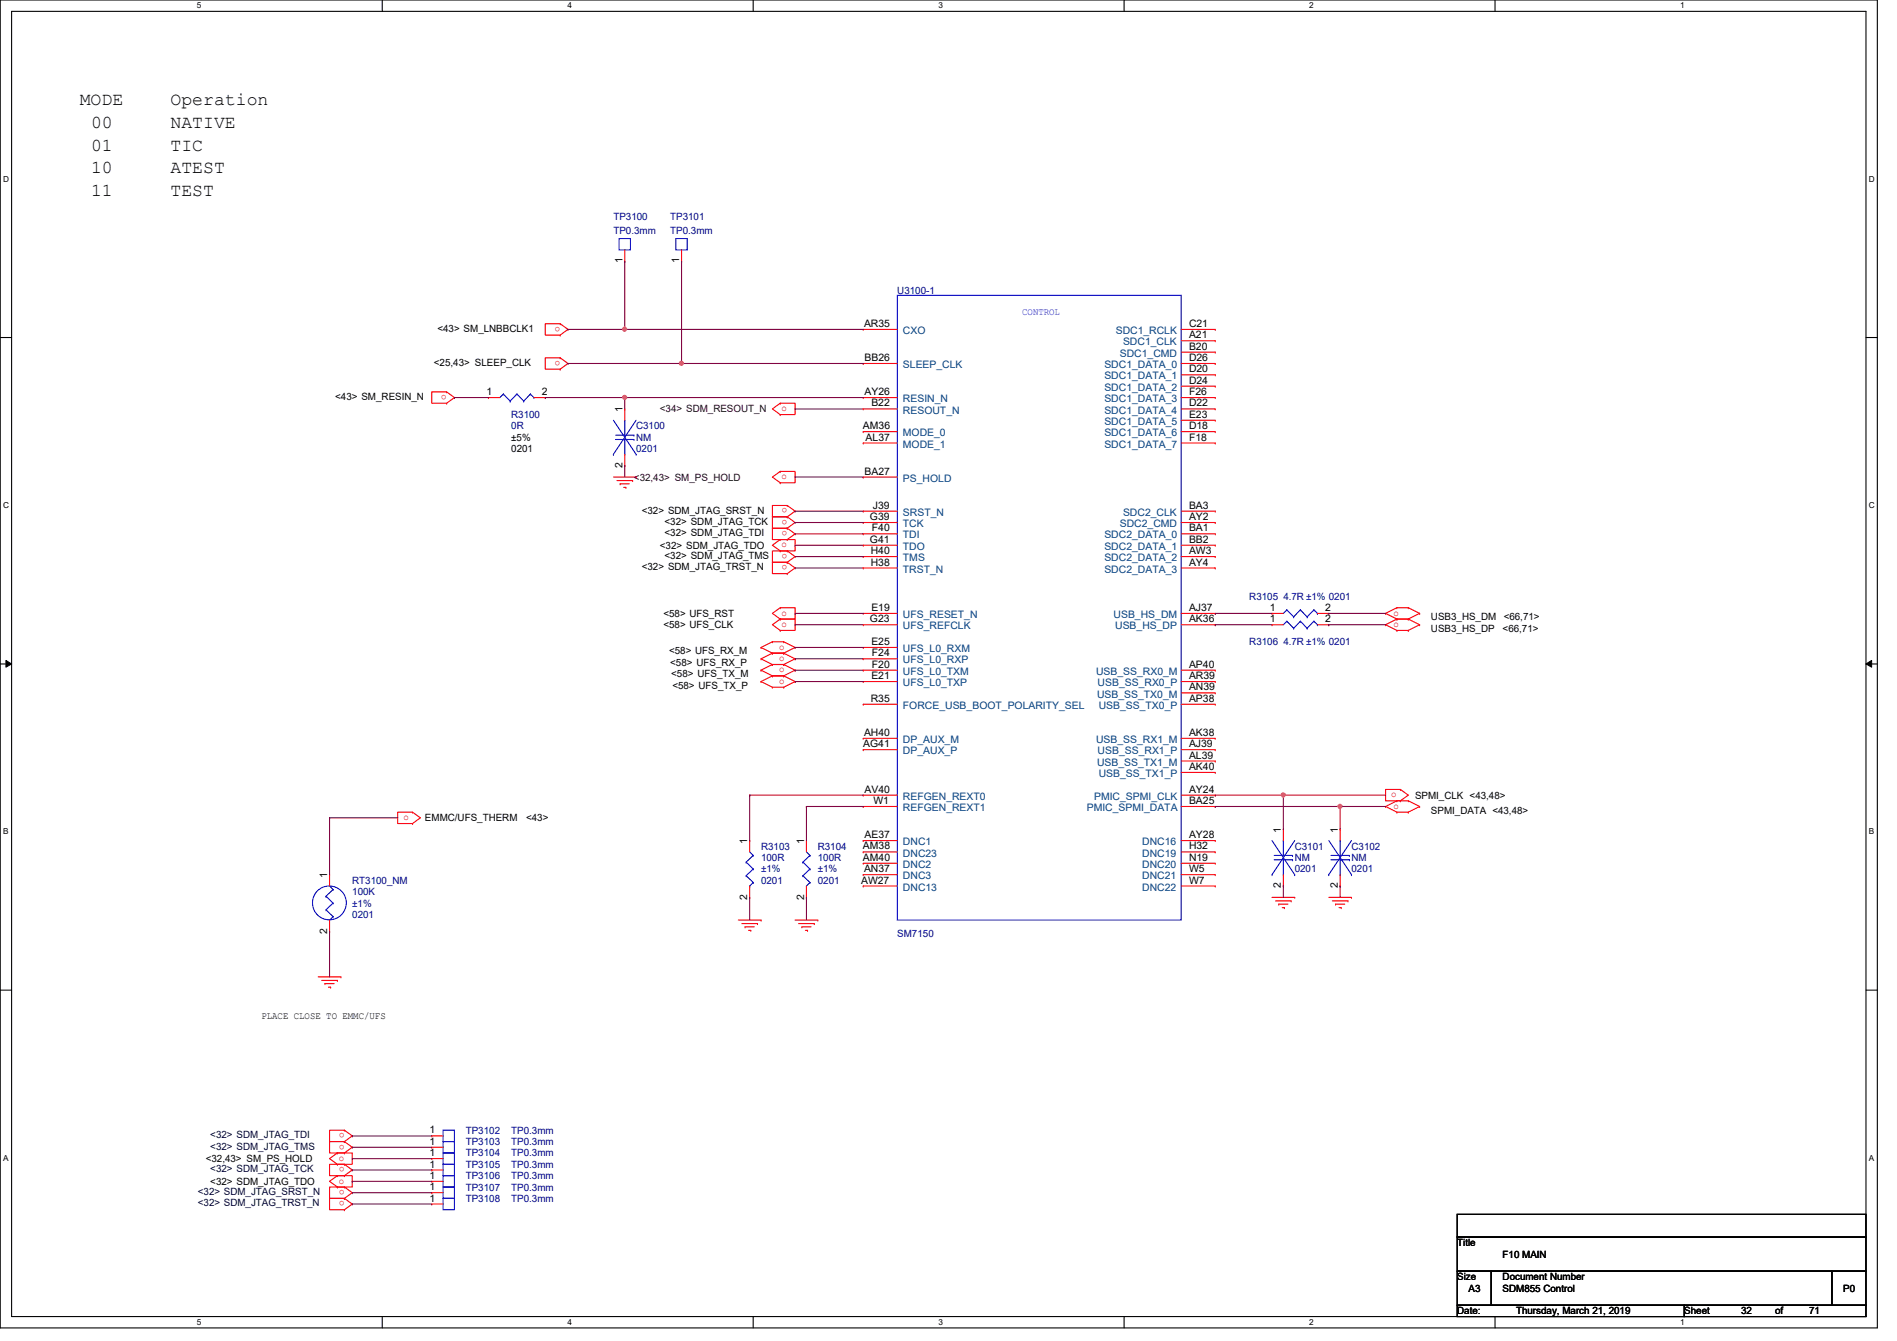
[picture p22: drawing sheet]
<svg xmlns="http://www.w3.org/2000/svg" width="297mm" height="210mm" viewBox="0 0 297 210" stroke-linecap="round" stroke-linejoin="round" font-family="sans-serif">
<defs><g id="words">
<g font-size="2.8">
<text x="12.5" y="16.5">MODE</text>
<text x="26.7" y="16.5">Operation</text>
<text x="14.3" y="20">00</text>
<text x="14.3" y="23.6">01</text>
<text x="26.7" y="20">NATIVE</text>
<text x="26.7" y="23.6">TIC</text>
<text x="14.3" y="27.1">10</text>
<text x="26.7" y="27.1">ATEST</text>
<text x="14.3" y="30.7">11</text>
<text x="26.7" y="30.7">TEST</text>
</g>
<g font-size="1.6" fill="#000080">
<text x="96.1" y="34.5">TP3100</text>
<text x="104.9" y="34.5">TP3101</text>
<text x="96.1" y="36.7">TP0.3mm</text>
<text x="104.9" y="36.7">TP0.3mm</text>
<text x="140.5" y="46.1">U3100-1</text>
<text x="80" y="65.4">R3100</text>
<text x="80" y="67.2">0R</text>
<text x="99.6" y="67.2">C3100</text>
<text x="99.6" y="69">NM</text>
<text x="99.6" y="70.8">0201</text>
<text x="195.6" y="93.9">R3105 4.7R ±1% 0201</text>
<text x="195.6" y="101">R3106 4.7R ±1% 0201</text>
<text x="119.2" y="133">R3103</text>
<text x="119.2" y="134.8">100R</text>
<text x="119.2" y="136.6">±1%</text>
<text x="128.1" y="133">R3104</text>
<text x="128.1" y="134.8">100R</text>
<text x="128.1" y="136.6">±1%</text>
<text x="202.7" y="133">C3101</text>
<text x="202.7" y="134.8">NM</text>
<text x="202.7" y="136.6">0201</text>
<text x="211.6" y="133">C3102</text>
<text x="211.6" y="134.8">NM</text>
<text x="211.6" y="136.6">0201</text>
<text x="55.2" y="138.3">RT3100_NM</text>
<text x="55.2" y="140.1">100K</text>
<text x="55.2" y="141.9">±1%</text>
<text x="55.2" y="143.7">0201</text>
<text x="119.2" y="138.3">0201</text>
<text x="128.1" y="138.3">0201</text>
<text x="140.5" y="146.7">SM7150</text>
<text x="72.9" y="179.2">TP3103</text>
<text x="72.9" y="177.5">TP3102</text>
<text x="80" y="179.2">TP0.3mm</text>
<text x="80" y="177.5">TP0.3mm</text>
<text x="72.9" y="181">TP3104</text>
<text x="72.9" y="182.8">TP3105</text>
<text x="72.9" y="184.6">TP3106</text>
<text x="80" y="181">TP0.3mm</text>
<text x="80" y="182.8">TP0.3mm</text>
<text x="80" y="184.6">TP0.3mm</text>
<text x="72.9" y="186.4">TP3107</text>
<text x="72.9" y="188.1">TP3108</text>
<text x="80" y="186.4">TP0.3mm</text>
<text x="80" y="188.1">TP0.3mm</text>
</g>
<g font-size="1.6">
<text x="97.4" y="41.2" transform="rotate(-90 97.4 41.2)">1</text>
<text x="106.3" y="41.2" transform="rotate(-90 106.3 41.2)">1</text>
<text x="68.5" y="51.9">&lt;43&gt; SM_LNBBCLK1</text>
<text x="135.3" y="51.2">AR35</text>
<text x="186.2" y="53">A21</text>
<text x="186.2" y="51.2">C21</text>
<text x="67.9" y="57.3">&lt;25,43&gt; SLEEP_CLK</text>
<text x="135.4" y="56.5">BB26</text>
<text x="186.2" y="54.7">B20</text>
<text x="186.2" y="56.5">D26</text>
<text x="186.2" y="58.3">D20</text>
<text x="52.5" y="62.6">&lt;43&gt; SM_RESIN_N</text>
<text x="76.2" y="61.8">1</text>
<text x="84.8" y="61.8">2</text>
<text x="97.4" y="64.6" transform="rotate(-90 97.4 64.6)">1</text>
<text x="135.4" y="61.8">AY26</text>
<text x="136.4" y="63.6">B22</text>
<text x="186.2" y="60.1">D24</text>
<text x="186.2" y="61.8">F26</text>
<text x="186.2" y="63.6">D22</text>
<text x="186.2" y="65.4">E23</text>
<text x="80" y="69">±5%</text>
<text x="80" y="70.8">0201</text>
<text x="135.1" y="67.2">AM36</text>
<text x="135.5" y="69">AL37</text>
<text x="186.2" y="69">F18</text>
<text x="186.2" y="67.2">D18</text>
<text x="97.4" y="73.2" transform="rotate(-90 97.4 73.2)">2</text>
<text x="135.4" y="74.3">BA27</text>
<text x="100.5" y="80.4">&lt;32&gt; SDM_JTAG_SRST_N</text>
<text x="104.1" y="82.2">&lt;32&gt; SDM_JTAG_TCK</text>
<text x="104.1" y="83.9">&lt;32&gt; SDM_JTAG_TDI</text>
<text x="136.2" y="81.4">G39</text>
<text x="136.5" y="83.2">F40</text>
<text x="136.7" y="79.6">J39</text>
<text x="186.2" y="79.6">BA3</text>
<text x="186.2" y="81.4">AY2</text>
<text x="186.2" y="83.2">BA1</text>
<text x="100.5" y="89.3">&lt;32&gt; SDM_JTAG_TRST_N</text>
<text x="103.3" y="85.9">&lt;32&gt; SDM_JTAG_TDO</text>
<text x="104.1" y="87.5">&lt;32&gt; SDM_JTAG_TMS</text>
<text x="136.2" y="85">G41</text>
<text x="136.4" y="86.7">H40</text>
<text x="136.4" y="88.5">H38</text>
<text x="186.2" y="85">BB2</text>
<text x="186.2" y="86.7">AW3</text>
<text x="186.2" y="88.5">AY4</text>
<text x="136.4" y="95.6">E19</text>
<text x="186.2" y="95.6">AJ37</text>
<text x="198.8" y="95.6">1</text>
<text x="207.5" y="95.6">2</text>
<text x="103.9" y="98.3">&lt;58&gt; UFS_CLK</text>
<text x="103.9" y="96.6">&lt;58&gt; UFS_RST</text>
<text x="136.2" y="97.4">G23</text>
<text x="136.4" y="101">E25</text>
<text x="186.2" y="97.4">AK36</text>
<text x="198.8" y="97.4">1</text>
<text x="207.5" y="97.4">2</text>
<text x="224.1" y="97.1">USB3_HS_DM</text>
<text x="224.1" y="98.9">USB3_HS_DP</text>
<text x="235.3" y="98.9">&lt;66,71&gt;</text>
<text x="235.5" y="97.1">&lt;66,71&gt;</text>
<text x="104.8" y="102.4">&lt;58&gt; UFS_RX_M</text>
<text x="104.9" y="104.2">&lt;58&gt; UFS_RX_P</text>
<text x="105.1" y="106">&lt;58&gt; UFS_TX_M</text>
<text x="105.3" y="107.8">&lt;58&gt; UFS_TX_P</text>
<text x="136.4" y="106.3">E21</text>
<text x="136.5" y="102.7">F24</text>
<text x="136.5" y="104.5">F20</text>
<text x="186.2" y="104.5">AP40</text>
<text x="186.2" y="106.3">AR39</text>
<text x="136.4" y="109.9">R35</text>
<text x="186.2" y="108.1">AN39</text>
<text x="186.2" y="109.9">AP38</text>
<text x="135.2" y="117">AG41</text>
<text x="135.3" y="115.2">AH40</text>
<text x="186.2" y="117">AJ39</text>
<text x="186.2" y="118.7">AL39</text>
<text x="186.2" y="115.2">AK38</text>
<text x="135.4" y="124.1">AV40</text>
<text x="136.8" y="125.9">W1</text>
<text x="186.2" y="124.1">AY24</text>
<text x="186.2" y="125.9">BA25</text>
<text x="186.2" y="120.5">AK40</text>
<text x="221.6" y="125">SPMI_CLK &lt;43,48&gt;</text>
<text x="66.5" y="128.6">EMMC/UFS_THERM</text>
<text x="82.4" y="128.6">&lt;43&gt;</text>
<text x="135.4" y="131.2">AE37</text>
<text x="186.2" y="131.2">AY28</text>
<text x="200.6" y="130.3" transform="rotate(-90 200.6 130.3)">1</text>
<text x="209.5" y="130.3" transform="rotate(-90 209.5 130.3)">1</text>
<text x="224.1" y="127.3">SPMI_DATA &lt;43,48&gt;</text>
<text x="51.2" y="137.5" transform="rotate(-90 51.2 137.5)">1</text>
<text x="117" y="132.1" transform="rotate(-90 117 132.1)">1</text>
<text x="125.9" y="132.1" transform="rotate(-90 125.9 132.1)">1</text>
<text x="135.1" y="134.7">AM40</text>
<text x="135.1" y="133">AM38</text>
<text x="135.3" y="136.5">AN37</text>
<text x="186.2" y="133">H32</text>
<text x="186.2" y="134.7">N19</text>
<text x="186.2" y="136.5">W5</text>
<text x="117" y="140.8" transform="rotate(-90 117 140.8)">2</text>
<text x="125.9" y="140.8" transform="rotate(-90 125.9 140.8)">2</text>
<text x="134.8" y="138.3">AW27</text>
<text x="186.2" y="138.3">W7</text>
<text x="200.6" y="139" transform="rotate(-90 200.6 139)">2</text>
<text x="209.5" y="139" transform="rotate(-90 209.5 139)">2</text>
<text x="51.2" y="146.1" transform="rotate(-90 51.2 146.1)">2</text>
<text x="40.9" y="159.5">PLACE CLOSE TO EMMC/UFS</text>
<text x="67.3" y="179.2">1</text>
<text x="67.3" y="177.4">1</text>
<text x="32.2" y="181.9">&lt;32,43&gt; SM_PS_HOLD</text>
<text x="32.9" y="185.5">&lt;32&gt; SDM_JTAG_TDO</text>
<text x="67.3" y="181">1</text>
<text x="67.3" y="182.8">1</text>
<text x="67.3" y="184.5">1</text>
<text x="67.3" y="186.3">1</text>
<text x="67.3" y="188.1">1</text>
<text x="228.2" y="195.1">Title</text>
<text x="235.3" y="196.8">F10 MAIN</text>
<text x="228.2" y="200.4">Size</text>
<text x="230" y="202.2">A3</text>
<text x="235.3" y="200.4">Document Number</text>
<text x="235.3" y="202.2">SDM855 Control</text>
<text x="288.6" y="202.2">P0</text>
<text x="228.2" y="205.7">Date:</text>
<text x="237.4" y="205.7">Thursday, March 21, 2019</text>
<text x="263.7" y="205.7">Sheet</text>
<text x="272.6" y="205.7">32</text>
<text x="278" y="205.7">of</text>
<text x="283.3" y="205.7">71</text>
</g>
<g font-size="1.6" fill="#f00">
<text x="87.7" y="51.1" transform="rotate(180 87.7 51.1)">o</text>
<text x="87.7" y="56.5" transform="rotate(180 87.7 56.5)">o</text>
<text x="69.9" y="61.8" transform="rotate(180 69.9 61.8)">o</text>
<text x="122.4" y="64.3">o</text>
<text x="122.4" y="75">o</text>
<text x="123.3" y="79.6" transform="rotate(180 123.3 79.6)">o</text>
<text x="123.3" y="81.4" transform="rotate(180 123.3 81.4)">o</text>
<text x="123.3" y="83.1" transform="rotate(180 123.3 83.1)">o</text>
<text x="122.4" y="85.7">o</text>
<text x="123.3" y="86.7" transform="rotate(180 123.3 86.7)">o</text>
<text x="123.3" y="88.5" transform="rotate(180 123.3 88.5)">o</text>
<text x="122" y="101.7">o</text>
<text x="122.4" y="98.1">o</text>
<text x="122.4" y="96.4">o</text>
<text x="218.2" y="96.4">o</text>
<text x="218.2" y="98.1">o</text>
<text x="122" y="107">o</text>
<text x="122" y="105.2">o</text>
<text x="122" y="103.5">o</text>
<text x="217.8" y="124.8">o</text>
<text x="63.2" y="128.4">o</text>
<text x="218.2" y="126.6">o</text>
<text x="53.9" y="177.4" transform="rotate(180 53.9 177.4)">o</text>
<text x="53.9" y="179.2" transform="rotate(180 53.9 179.2)">o</text>
<text x="53" y="185.3">o</text>
<text x="53" y="181.7">o</text>
<text x="53.9" y="182.7" transform="rotate(180 53.9 182.7)">o</text>
<text x="53.9" y="186.3" transform="rotate(180 53.9 186.3)">o</text>
<text x="53.9" y="188" transform="rotate(180 53.9 188)">o</text>
</g>
<g font-size="1.6" fill="#004080">
<text x="141.4" y="52.3">CXO</text>
<text x="174.7" y="52.3">SDC1_RCLK</text>
<text x="141.4" y="57.6">SLEEP_CLK</text>
<text x="172.9" y="57.6">SDC1_DATA_0</text>
<text x="172.9" y="59.4">SDC1_DATA_1</text>
<text x="175.3" y="55.8">SDC1_CMD</text>
<text x="175.8" y="54.1">SDC1_CLK</text>
<text x="141.4" y="62.9">RESIN_N</text>
<text x="141.4" y="64.7">RESOUT_N</text>
<text x="172.9" y="61.2">SDC1_DATA_2</text>
<text x="172.9" y="62.9">SDC1_DATA_3</text>
<text x="172.9" y="64.7">SDC1_DATA_4</text>
<text x="141.4" y="68.3">MODE_0</text>
<text x="141.4" y="70.1">MODE_1</text>
<text x="172.9" y="70.1">SDC1_DATA_7</text>
<text x="172.9" y="66.5">SDC1_DATA_5</text>
<text x="172.9" y="68.3">SDC1_DATA_6</text>
<text x="141.4" y="75.4">PS_HOLD</text>
<text x="141.4" y="80.7">SRST_N</text>
<text x="141.4" y="82.5">TCK</text>
<text x="175.3" y="82.5">SDC2_CMD</text>
<text x="175.8" y="80.7">SDC2_CLK</text>
<text x="141.4" y="84.3">TDI</text>
<text x="141.4" y="86.1">TDO</text>
<text x="141.4" y="87.8">TMS</text>
<text x="141.4" y="89.6">TRST_N</text>
<text x="172.9" y="84.3">SDC2_DATA_0</text>
<text x="172.9" y="86.1">SDC2_DATA_1</text>
<text x="172.9" y="87.8">SDC2_DATA_2</text>
<text x="172.9" y="89.6">SDC2_DATA_3</text>
<text x="141.4" y="96.7">UFS_RESET_N</text>
<text x="141.4" y="98.5">UFS_REFCLK</text>
<text x="174.4" y="96.7">USB_HS_DM</text>
<text x="174.6" y="98.5">USB_HS_DP</text>
<text x="141.4" y="102.1">UFS_L0_RXM</text>
<text x="141.4" y="103.8">UFS_L0_RXP</text>
<text x="141.4" y="105.6">UFS_L0_TXM</text>
<text x="141.4" y="107.4">UFS_L0_TXP</text>
<text x="171.6" y="105.6">USB_SS_RX0_M</text>
<text x="171.9" y="107.4">USB_SS_RX0_P</text>
<text x="141.4" y="111">FORCE_USB_BOOT_POLARITY_SEL</text>
<text x="171.8" y="109.2">USB_SS_TX0_M</text>
<text x="172" y="111">USB_SS_TX0_P</text>
<text x="141.4" y="116.3">DP_AUX_M</text>
<text x="141.4" y="118.1">DP_AUX_P</text>
<text x="171.6" y="116.3">USB_SS_RX1_M</text>
<text x="171.8" y="119.8">USB_SS_TX1_M</text>
<text x="171.9" y="118.1">USB_SS_RX1_P</text>
<text x="141.4" y="125.2">REFGEN_REXT0</text>
<text x="171.3" y="125.2">PMIC_SPMI_CLK</text>
<text x="172" y="121.6">USB_SS_TX1_P</text>
<text x="141.4" y="127">REFGEN_REXT1</text>
<text x="170.2" y="127">PMIC_SPMI_DATA</text>
<text x="141.4" y="132.3">DNC1</text>
<text x="141.4" y="135.8">DNC2</text>
<text x="141.4" y="137.6">DNC3</text>
<text x="141.4" y="134.1">DNC23</text>
<text x="178.9" y="132.3">DNC16</text>
<text x="178.9" y="134.1">DNC19</text>
<text x="178.9" y="135.8">DNC20</text>
<text x="178.9" y="137.6">DNC21</text>
<text x="141.4" y="139.4">DNC13</text>
<text x="178.9" y="139.4">DNC22</text>
</g>
<text font-size="1.6" fill="#00f" x="160.1" y="49.2">CONTROL</text>
<g font-size="1.6" fill="#400000">
<text x="103.3" y="64.6">&lt;34&gt; SDM_RESOUT_N</text>
<text x="99.3" y="75.2">&lt;32,43&gt; SM_PS_HOLD</text>
</g>
<g font-size="1.6" fill="#000040">
<text x="32.9" y="178.2">&lt;32&gt; SDM_JTAG_TDI</text>
<text x="32.9" y="180">&lt;32&gt; SDM_JTAG_TMS</text>
<text x="32.9" y="183.5">&lt;32&gt; SDM_JTAG_TCK</text>
<text x="31" y="187.1">&lt;32&gt; SDM_JTAG_SRST_N</text>
<text x="31" y="188.8">&lt;32&gt; SDM_JTAG_TRST_N</text>
</g>
<g font-size="1.3">
<text x="30.8" y="1.3">5</text>
<text x="88.9" y="1.3">4</text>
<text x="146.9" y="1.3">3</text>
<text x="205" y="1.3">2</text>
<text x="263.1" y="1.3">1</text>
<text x=".5" y="28.4">D</text>
<text x="292.6" y="28.4">D</text>
<text x=".5" y="79.5">C</text>
<text x="292.6" y="79.5">C</text>
<text x=".5" y="130.6">B</text>
<text x="292.6" y="130.6">B</text>
<text x=".5" y="181.7">A</text>
<text x="292.6" y="181.7">A</text>
<text x="30.8" y="207.4">5</text>
<text x="88.9" y="207.4">4</text>
<text x="146.9" y="207.4">3</text>
<text x="205" y="207.4">2</text>
<text x="263.1" y="207.4">1</text>
</g>
</g></defs>
<path d="M0 0h294v207.9h-294zM1.8 1.8h290.4v204.3h-290.4z" fill="none" stroke="#000" stroke-width=".17"/>
<g fill="#fff">
<path d="M30.8 .2h.7v1.4h-.7z"/>
<path d="M30.8 206.2h.7v1.4h-.7z"/>
</g>
<path d="M59.9 0v1.8M59.9 206.1v1.8" fill="none" stroke="#000" stroke-width=".17"/>
<g fill="#fff">
<path d="M88.9 .2h.6v1.4h-.6z"/>
<path d="M88.9 206.2h.6v1.4h-.6z"/>
</g>
<path d="M117.9 0v1.8M117.9 206.1v1.8" fill="none" stroke="#000" stroke-width=".17"/>
<g fill="#fff">
<path d="M146.9 .2h.7v1.4h-.7z"/>
<path d="M146.9 206.2h.7v1.4h-.7z"/>
</g>
<path d="M176 0v1.8M176 206.1v1.8" fill="none" stroke="#000" stroke-width=".17"/>
<g fill="#fff">
<path d="M205 .2h.7v1.4h-.7z"/>
<path d="M205 206.2h.7v1.4h-.7z"/>
</g>
<path d="M234.1 0v1.8M234.1 206.1v1.8" fill="none" stroke="#000" stroke-width=".17"/>
<g fill="#fff">
<path d="M263.1 .2h.7v1.4h-.7z"/>
<path d="M263.1 206.2h.7v1.4h-.7z"/>
<path d="M.5 27.3h.9v1.4h-.9z"/>
<path d="M292.6 27.3h.9v1.4h-.9z"/>
<path d="M.5 78.4h.9v1.4h-.9z"/>
<path d="M292.6 78.4h.9v1.4h-.9z"/>
</g>
<path d="M0 52.8h1.8M292.2 52.8h1.8" fill="none" stroke="#000" stroke-width=".17"/>
<g fill="#fff">
<path d="M.5 129.5h.8v1.4h-.8z"/>
<path d="M292.6 129.5h.9v1.4h-.9z"/>
</g>
<path d="M0 103.9h1.8M292.2 103.9h1.8" fill="none" stroke="#000" stroke-width=".17"/>
<path d="M.9 103.4l.9 .5-.9 .5zM292.2 103.9l.9-.5v1z" fill="#000"/>
<path d="M.9 103.4l.9 .5-.9 .5zM292.2 103.9l.9-.5v1z" fill="none" stroke="#000" stroke-width=".16"/>
<g fill="#fff">
<path d="M.5 180.5h.8v1.4h-.8z"/>
<path d="M292.6 180.5h.9v1.4h-.9z"/>
</g>
<path d="M0 155h1.8M292.2 155h1.8M228.2 190.1h64v3.5h-64zM228.2 193.6h64v5.4h-64zM228.2 199h5.3v5.3h-5.3zM233.5 199h53.3v5.3h-53.3zM286.8 199h5.4v5.3h-5.4zM228.2 204.3h35.5v1.8h-35.5zM263.7 204.3h28.5v1.8h-28.5z" fill="none" stroke="#000" stroke-width=".17"/>
<g fill="none" stroke="#f00" stroke-width=".17">
<path d="M97.8 39.1v1.8M106.7 39.1v1.8M87.7 52.5h.1M87.7 50.7h.1M87.7 50.7h-2.3v1.8h2.3M87.7 57.8h.1M87.7 56h.1M87.7 56h-2.3v1.8h2.3M87.7 50.7l1.2 .9-1.2 .9M87.7 56l1.2 .9-1.2 .9M97.8 40.9h.1M106.7 40.9h.1"/>
<path d="M135.2 51.6h.1M135.2 56.9h.1M135.2 51.6h5.3M135.2 56.9h5.3M185 51.6h5.3M185 53.3h5.3M185 55.1h5.3M185 56.9h5.3M185 58.7h5.3M190.3 53.3h.1M190.3 55.1h.1M190.3 56.9h.1"/>
<path d="M190.3 51.6h.1M190.3 58.7h.1M69.9 63.1h.1M69.9 61.3h.1M69.9 61.3h-2.3v1.8h2.3M69.9 61.3l1.3 .9-1.3 .9M76.5 62.2h.1M76.5 62.2h1.8M83.6 62.2h1.8M85.4 62.2h.1M96.1 74.7h3.5M96.6 75.2h2.5"/>
<path d="M97.1 75.7h.1M97.1 75.7h1.4M97.7 76.3h.3M97.8 64h.1M97.8 72.9h.1M97.8 64v1.8M97.8 71.1v1.8M98 76.3h.1M99.1 75.2h.1M99.6 74.7h.1M122.2 73.8h.1M122.2 75.6h.1"/>
<path d="M122.2 73.8h2.3v1.8h-2.3M122.2 63.1h.1M122.2 64.9h.1M122.2 63.1h2.3v1.8h-2.3M122.2 73.8l-1.3 .9 1.3 .9M122.2 63.1l-1.3 .9 1.3 .9M123.3 79.1h.1M123.3 79.1h-2.4v1.8h2.4M123.3 79.1l1.2 .9-1.2 .9M135.2 67.6h.1M135.2 69.3h.1M135.2 74.7h.1"/>
<path d="M135.2 62.2h.1M135.2 64h.1M135.2 74.7h5.3M135.2 67.6h5.3M135.2 69.3h5.3M135.2 62.2h5.3M135.2 64h5.3M185 67.6h5.3M185 69.3h5.3M185 62.2h5.3M185 64h5.3M185 60.5h5.3"/>
<path d="M185 65.8h5.3M190.3 69.3h.1M190.3 60.5h.1M190.3 62.2h.1M190.3 64h.1M190.3 65.8h.1M190.3 67.6h.1M122.2 84.5h.1M122.2 86.2h.1M122.2 84.5h2.3v1.7h-2.3M122.2 96.9h.1M122.2 98.7h.1"/>
<path d="M122.2 96.9h2.3v1.8h-2.3M122.2 95.1h.1M122.2 95.1h2.3v1.8h-2.3M122.2 84.5l-1.3 .8 1.3 .9M122.2 96.9l-1.3 .9 1.3 .9M122.2 95.1l-1.3 .9 1.3 .9M123.3 80.9h.1M123.3 82.7h.1M123.3 80.9h-2.4v1.8h2.4M123.3 84.5h.1M123.3 82.7h-2.4v1.8h2.4M123.3 88h.1"/>
<path d="M123.3 86.2h.1M123.3 86.2h-2.4v1.8h2.4M123.3 89.8h.1M123.3 88h-2.4v1.8h2.4M123.3 80.9l1.2 .9-1.2 .9M123.3 82.7l1.2 .9-1.2 .9M123.3 86.2l1.2 .9-1.2 .9M123.3 88l1.2 .9-1.2 .9M135.2 80h.1M135.2 81.8h.1M135.2 83.6h.1M135.2 85.3h.1"/>
<path d="M135.2 87.1h.1M135.2 88.9h.1M135.2 96h.1M135.2 97.8h.1M135.2 97.8h5.3M135.2 80h5.3M135.2 81.8h5.3M135.2 83.6h5.3M135.2 85.3h5.3M135.2 87.1h5.3M135.2 88.9h5.3M135.2 96h5.3"/>
<path d="M185 97.8h5.3M185 80h5.3M185 81.8h5.3M185 83.6h5.3M185 85.3h5.3M185 87.1h5.3M185 88.9h5.3M185 96h5.3M190.3 80h.1M190.3 81.8h.1M190.3 83.6h.1M190.3 85.3h.1"/>
<path d="M190.3 87.1h.1M190.3 88.9h.1M190.3 96h.1M190.3 97.8h.1M199.2 97.8h.1M199.2 96h.1M199.2 97.8h1.8M199.2 96h1.8M206.3 97.8h1.8M206.3 96h1.8M208.1 97.8h.1M208.1 96h.1"/>
<path d="M217 96h.1M217 97.8h.1M217 96l1.7 .9M217 97.8l1.7 .9M218.7 95.1h.1M218.7 96.9h.1M218.7 98.7h.1M218.7 95.1l-1.7 .9M218.7 95.1h1.8M218.7 96.9h1.8M218.7 96.9l-1.7 .9M218.7 98.7h1.8"/>
<path d="M220.5 95.1h.1M220.5 96.9h.1M220.5 98.7h.1M220.5 95.1l1.8 .9M220.5 96.9l1.8 .9M222.3 96h.1M222.3 97.8h.1M222.3 96l-1.8 .9M222.3 97.8l-1.8 .9M119.2 101.3h.1M119.2 106.7h.1M119.2 104.9h.1"/>
<path d="M119.2 103.1h.1M119.2 101.3l1.7 .9M119.2 106.7l1.7 .9M119.2 104.9l1.7 .9M119.2 103.1l1.7 .9M120.9 100.5h.1M120.9 102.2h.1M120.9 105.8h.1M120.9 107.6h.1M120.9 104h.1M120.9 100.5h1.8M120.9 100.5l-1.7 .8"/>
<path d="M120.9 102.2h1.8M120.9 105.8h1.8M120.9 105.8l-1.7 .9M120.9 107.6h1.8M120.9 104h1.8M120.9 104l-1.7 .9M120.9 102.2l-1.7 .9M122.7 100.5h.1M122.7 102.2h.1M122.7 105.8h.1M122.7 107.6h.1M122.7 104h.1"/>
<path d="M122.7 100.5l1.8 .8M122.7 105.8l1.8 .9M122.7 104l1.8 .9M122.7 102.2l1.8 .9M124.5 101.3h.1M124.5 106.7h.1M124.5 104.9h.1M124.5 103.1h.1M124.5 101.3l-1.8 .9M124.5 106.7l-1.8 .9M124.5 104.9l-1.8 .9M124.5 103.1l-1.8 .9"/>
<path d="M135.2 115.6h.1M135.2 117.3h.1M135.2 110.2h.1M135.2 101.3h.1M135.2 103.1h.1M135.2 104.9h.1M135.2 106.7h.1M135.2 115.6h5.3M135.2 117.3h5.3M135.2 110.2h5.3M135.2 101.3h5.3M135.2 103.1h5.3"/>
<path d="M135.2 104.9h5.3M135.2 106.7h5.3M185 115.6h5.3M185 117.3h5.3M185 110.2h5.3M185 104.9h5.3M185 106.7h5.3M185 108.5h5.3M185 119.1h5.3M190.3 117.3h.1M190.3 108.5h.1M190.3 110.2h.1"/>
<path d="M190.3 119.1h.1M190.3 104.9h.1M190.3 106.7h.1M190.3 115.6h.1M51.6 136.9h.1M51.6 136.9v1.8M64.6 127.1h.1M64.6 128.9h.1M64.6 127.1h-2.3v1.8h2.3M64.6 127.1l1.2 .9-1.2 .9M117.4 131.6h.1M117.4 131.6v1.7"/>
<path d="M117.4 138.7v1.8M126.3 131.6h.1M126.3 131.6v1.7M126.3 138.7v1.8M135.2 124.5h.1M135.2 126.2h.1M135.2 131.6h.1M135.2 135.1h.1M135.2 136.9h.1M135.2 138.7h.1M135.2 133.3h.1M135.2 124.5h5.3"/>
<path d="M135.2 126.2h5.3M135.2 131.6h5.3M135.2 135.1h5.3M135.2 136.9h5.3M135.2 138.7h5.3M135.2 133.3h5.3M185 124.5h5.3M185 126.2h5.3M185 120.9h5.3M185 131.6h5.3M185 135.1h5.3M185 136.9h5.3"/>
<path d="M185 138.7h5.3M185 133.3h5.3M190.3 124.5h.1M190.3 126.2h.1M190.3 120.9h.1M190.3 131.6h.1M190.3 133.3h.1M190.3 135.1h.1M190.3 136.9h.1M190.3 138.7h.1M201 129.8h.1M201 138.7h.1"/>
<path d="M201 129.8v1.8M201 136.9v1.8M209.8 129.8h.1M209.8 138.7h.1M209.8 129.8v1.8M209.8 136.9v1.8M217 126.2h.1M217 126.2l1.7 .9M218.7 125.3h.1M218.7 127.1h.1M218.7 125.3l-1.7 .9M218.7 125.3h1.8"/>
<path d="M218.7 127.1h1.8M219.3 123.6h.1M219.3 125.3h.1M219.3 123.6h-2.3v1.7h2.3M219.3 123.6l1.2 .9-1.2 .8M220.5 125.3h.1M220.5 127.1h.1M220.5 125.3l1.8 .9M222.3 126.2h.1M222.3 126.2l-1.8 .9M49.8 152.9h3.6M50.4 153.5h2.4"/>
<path d="M50.9 154h.1M50.9 154h1.4M51.4 154.5h.4M51.6 145.8h.1M51.6 144v1.8M51.8 154.5h.1M52.8 153.5h.1M53.4 152.9h.1M115.6 144h3.6M116.2 144.6h2.4M116.7 145.1h.1M116.7 145.1h1.4"/>
<path d="M117.2 145.6h.4M117.4 140.5h.1M117.6 145.6h.1M118.6 144.6h.1M119.2 144h.1M124.5 144h3.6M125 144.6h2.5M125.6 145.1h.1M125.6 145.1h1.4M126.1 145.6h.3M126.3 140.5h.1M126.4 145.6h.1"/>
<path d="M127.5 144.6h.1M128.1 144h.1M199.2 140.5h3.5M199.7 141h2.5M200.2 141.5h.1M200.2 141.5h1.5M200.8 142.1h.3M201.1 142.1h.1M202.2 141h.1M202.7 140.5h.1M208.1 140.5h3.5M208.6 141h2.5"/>
<path d="M209.1 141.5h.1M209.1 141.5h1.5M209.7 142.1h.3M210 142.1h.1M211.1 141h.1M211.6 140.5h.1M53.9 178.7h.1M53.9 176.9h.1M53.9 176.9h-2.3v1.8h2.3M53.9 178.7h-2.3v1.8h2.3M53.9 176.9l1.3 .9-1.3 .9M53.9 178.7l1.3 .9-1.3 .9"/>
<path d="M67.6 179.6h.1M67.6 177.8h.1M67.6 179.6h1.8M67.6 177.8h1.8M52.8 184h.1M52.8 185.8h.1M52.8 184h2.4v1.8h-2.4M52.8 180.5h.1M52.8 182.2h.1M52.8 180.5h2.4v1.7h-2.4M52.8 184l-1.2 .9 1.2 .9M52.8 180.5l-1.2 .9 1.2 .8"/>
<path d="M53.9 184h.1M53.9 182.2h.1M53.9 182.2h-2.3v1.8h2.3M53.9 180.5h.1M53.9 187.6h.1M53.9 185.8h.1M53.9 185.8h-2.3v1.8h2.3M53.9 189.4h.1M53.9 187.6h-2.3v1.8h2.3M53.9 182.2l1.3 .9-1.3 .9M53.9 185.8l1.3 .9-1.3 .9M53.9 187.6l1.3 .9-1.3 .9"/>
<path d="M67.6 181.4h.1M67.6 183.1h.1M67.6 186.7h.1M67.6 188.5h.1M67.6 184.9h.1M67.6 181.4h1.8M67.6 183.1h1.8M67.6 186.7h1.8M67.6 188.5h1.8M67.6 184.9h1.8"/>
</g>
<g fill="none" stroke="#00f" stroke-width=".17">
<path d="M96.9 37.3h1.8v1.8h-1.8zM105.8 37.3h1.8v1.8h-1.8zM140.5 46.2h44.5v97.8h-44.5zM78.8 61.7h.1M78.8 61.7l-.5 .5M78.8 61.7l1.1 1.1M79.9 62.8h.1M80.9 61.7h.1M80.9 61.7l-1 1.1M80.9 61.7l1.1 1.1M82 62.8h.1M83.1 61.7h.1"/>
<path d="M83.1 61.7l-1.1 1.1M83.1 61.7l.5 .5M83.6 62.2h.1M96.1 71.1h.1M96.1 65.8l3.5 5.3M96.4 68.1h2.9M96.4 68.8h2.9M97.8 65.8h.1M97.8 71.1h.1M97.8 65.8v2.3M97.8 68.8v2.3M99.3 68.1h.1"/>
<path d="M99.3 68.8h.1M99.6 71.1h.1M99.6 65.8l-3.5 5.3M201.5 97.2h.1M201.5 95.5h.1M201.5 97.2l-.5 .6M201.5 97.2l1.1 1.1M201.5 95.5l-.5 .5M201.5 95.5l1.1 1.1M202.6 98.3h.1M202.6 96.6h.1M203.6 97.2h.1"/>
<path d="M203.6 95.5h.1M203.6 97.2l-1 1.1M203.6 97.2l1.1 1.1M203.6 95.5l-1 1.1M203.6 95.5l1.1 1.1M204.7 98.3h.1M204.7 96.6h.1M205.7 97.2h.1M205.7 95.5h.1M205.7 97.2l-1 1.1M205.7 97.2l.6 .6M205.7 95.5l-1 1.1"/>
<path d="M205.7 95.5l.6 .5M206.3 97.8h.1M206.3 96h.1M51.6 138.7l.6 .5M52.2 139.2h.1M52.2 139.2l-1.1 1.1M116.8 135h.1M116.8 137.1h.1M116.8 135l1.1 1M116.8 137.1l1.1 1M117.4 138.7h.1M117.4 133.3l.5 .6"/>
<path d="M117.9 133.9h.1M117.9 136h.1M117.9 138.1h.1M117.9 133.9l-1.1 1.1M117.9 136l-1.1 1.1M117.9 138.1l-.5 .6M125.7 135h.1M125.7 137.1h.1M125.7 135l1.1 1M125.7 137.1l1.1 1M126.3 138.7h.1M126.3 133.3l.5 .6"/>
<path d="M126.8 133.9h.1M126.8 136h.1M126.8 138.1h.1M126.8 133.9l-1.1 1.1M126.8 136l-1.1 1.1M126.8 138.1l-.5 .6M199.2 136.9h.1M199.2 131.6l3.5 5.3M199.5 133.9h2.9M199.5 134.6h2.9M201 131.6h.1M201 136.9h.1"/>
<path d="M201 131.6v2.3M201 134.6v2.3M202.4 133.9h.1M202.4 134.6h.1M202.7 136.9h.1M202.7 131.6l-3.5 5.3M208.1 136.9h.1M208.1 131.6l3.5 5.3M208.4 133.9h2.9M208.4 134.6h2.9M209.8 131.6h.1M209.8 136.9h.1"/>
<path d="M209.8 131.6v2.3M209.8 134.6v2.3M211.3 133.9h.1M211.3 134.6h.1M211.6 136.9h.1M211.6 131.6l-3.5 5.3M51.1 140.3h.1M51.1 142.4h.1M51.1 140.3l1.1 1.1M51.1 142.4l1.1 1.1M51.6 144h.1M52.2 141.4h.1"/>
<path d="M52.2 143.5h.1M52.2 141.4l-1.1 1M52.2 143.5l-.6 .5M69.4 178.7h1.8v1.8h-1.8zM69.4 176.9h1.8v1.8h-1.8zM69.4 180.5h1.8v1.7h-1.8zM69.4 182.2h1.8v1.8h-1.8zM69.4 185.8h1.8v1.8h-1.8zM69.4 187.6h1.8v1.8h-1.8zM69.4 184h1.8v1.8h-1.8z"/>
<circle cx="51.6" cy="141.3" r="2.65"/>
</g>
<g fill="none" stroke="#800040" stroke-width=".17">
<path d="M97.8 40.9h.1M97.8 51.6h.1M97.8 40.9v10.7M97.8 51.6h37.4M51.6 128h.1M51.6 128v8.9M51.6 128h10.7M51.6 145.8h.1M51.6 145.8v7.1M55.2 179.6h.1M55.2 177.8h.1M55.2 179.6h12.4"/>
<path d="M55.2 177.8h12.4M55.2 184.9h.1M55.2 183.1h.1M55.2 186.7h.1M55.2 188.5h.1M55.2 181.4h.1M55.2 184.9h12.4M55.2 183.1h12.4M55.2 186.7h12.4M55.2 188.5h12.4M55.2 181.4h12.4"/>
</g>
<circle cx="97.8" cy="51.5" r=".32" fill="#f0f"/>
<circle cx="97.8" cy="51.5" r=".32" fill="none" stroke="#f0f" stroke-width=".17"/>
<path d="M88.9 51.6h.1M88.9 51.6h8.9M106.7 40.9h.1M106.7 40.9v16" fill="none" stroke="#800040" stroke-width=".17"/>
<circle cx="106.7" cy="56.9" r=".32" fill="#f0f"/>
<circle cx="106.7" cy="56.9" r=".32" fill="none" stroke="#f0f" stroke-width=".17"/>
<path d="M88.9 56.9h.1M88.9 56.9h46.3M106.7 56.9h.1M71.2 62.2h.1M71.2 62.2h5.3M85.4 62.2h.1M85.4 62.2h49.8M97.8 62.2h.1M97.8 62.2v1.8" fill="none" stroke="#800040" stroke-width=".17"/>
<circle cx="97.8" cy="62.2" r=".32" fill="#f0f"/>
<circle cx="97.8" cy="62.2" r=".32" fill="none" stroke="#f0f" stroke-width=".17"/>
<g fill="none" stroke="#800040" stroke-width=".17">
<path d="M97.8 72.9h.1M97.8 72.9v1.8M124.5 74.7h.1M124.5 74.7h10.7M124.5 80h.1M124.5 81.8h.1M124.5 83.6h.1M124.5 87.1h.1M124.5 88.9h.1M124.5 85.3h.1M124.5 97.8h.1M124.5 96h.1"/>
<path d="M124.5 80h10.7M124.5 81.8h10.7M124.5 83.6h10.7M124.5 87.1h10.7M124.5 88.9h10.7M124.5 85.3h10.7M124.5 97.8h10.7M124.5 96h10.7M190.3 96h.1M190.3 97.8h.1M190.3 97.8h8.9M190.3 96h8.9"/>
<path d="M208.1 96h.1M208.1 97.8h.1M208.1 97.8h8.9M208.1 96h8.9M124.5 103.1h.1M124.5 101.3h.1M124.5 106.7h.1M124.5 104.9h.1M124.5 103.1h10.7M124.5 101.3h10.7M124.5 106.7h10.7M124.5 104.9h10.7"/>
<path d="M117.4 124.5h.1M117.4 124.5v7.1M117.4 124.5h17.8M126.3 126.2h.1M126.3 126.2v5.4M126.3 126.2h8.9M190.3 126.2h.1M190.3 126.2h19.5M117.4 140.5h.1M117.4 140.5v3.5M126.3 140.5h.1M126.3 140.5v3.5"/>
</g>
<circle cx="209.8" cy="126.2" r=".32" fill="#f0f"/>
<circle cx="209.8" cy="126.2" r=".32" fill="none" stroke="#f0f" stroke-width=".17"/>
<path d="M190.3 124.5h.1M190.3 124.5h26.7M201 138.7h.1M201 124.5h.1M201 124.5v5.3M201 138.7v1.8M209.8 138.7h.1M209.8 138.7v1.8" fill="none" stroke="#800040" stroke-width=".17"/>
<circle cx="200.9" cy="124.4" r=".32" fill="#f0f"/>
<circle cx="200.9" cy="124.4" r=".32" fill="none" stroke="#f0f" stroke-width=".17"/>
<path d="M124.5 64h.1M124.5 64h10.7M209.8 126.2h.1M209.8 126.2v3.6M209.8 126.2h7.2" fill="none" stroke="#800040" stroke-width=".17"/>
<circle cx="97.8" cy="51.5" r=".32" fill="#f0f"/>
<circle cx="97.8" cy="51.5" r=".32" fill="none" stroke="#f0f" stroke-width=".17"/>
<circle cx="106.7" cy="56.9" r=".32" fill="#f0f"/>
<circle cx="106.7" cy="56.9" r=".32" fill="none" stroke="#f0f" stroke-width=".17"/>
<circle cx="97.8" cy="62.2" r=".32" fill="#f0f"/>
<circle cx="97.8" cy="62.2" r=".32" fill="none" stroke="#f0f" stroke-width=".17"/>
<circle cx="209.8" cy="126.2" r=".32" fill="#f0f"/>
<circle cx="209.8" cy="126.2" r=".32" fill="none" stroke="#f0f" stroke-width=".17"/>
<circle cx="200.9" cy="124.4" r=".32" fill="#f0f"/>
<circle cx="200.9" cy="124.4" r=".32" fill="none" stroke="#f0f" stroke-width=".17"/>
<use href="#words"/>
</svg>
